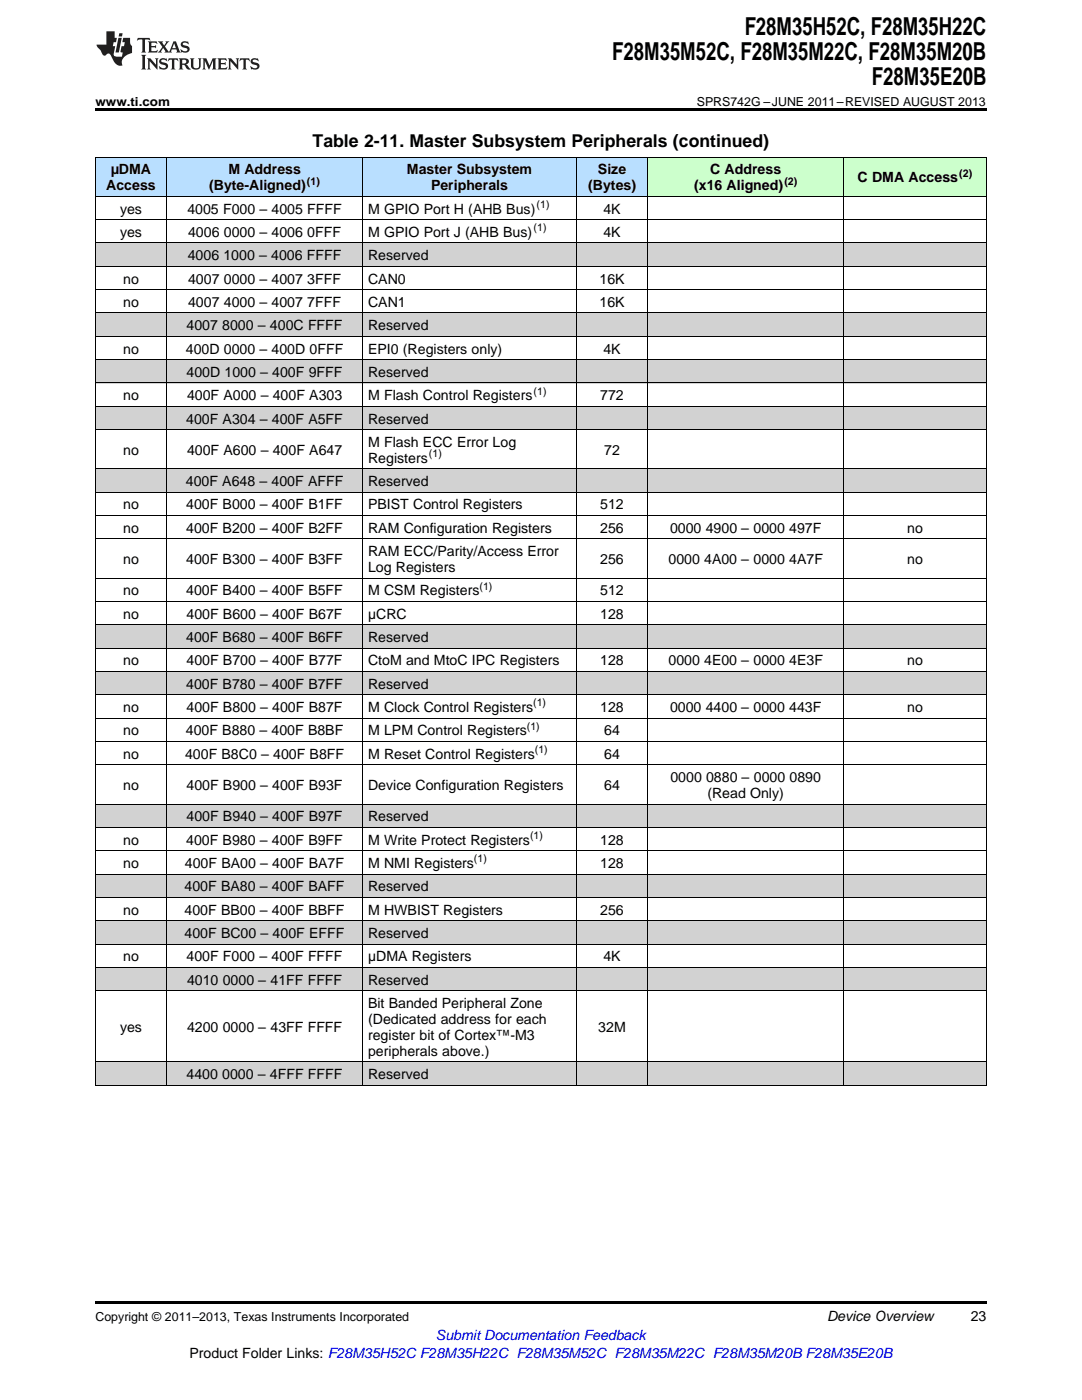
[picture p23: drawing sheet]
<svg xmlns="http://www.w3.org/2000/svg" width="216mm" height="279mm" viewBox="0 0 216 279" stroke-linecap="round" stroke-linejoin="round" font-family="sans-serif">
<defs><g id="words">
<g font-size="4.9">
<text x="122.2" y="12">F28M35M52C, F28M35M22C, F28M35M20B</text>
<text x="148.6" y="7.1">F28M35H52C, F28M35H22C</text>
<text x="174" y="16.9">F28M35E20B</text>
</g>
<text font-size="3.5" x="62.4" y="29.3">Table 2-11. Master Subsystem Peripherals (continued)</text>
<g font-size="2.8">
<text x="22.1" y="34.8">µDMA</text>
<text x="45.6" y="34.8">M Address</text>
<text x="81.2" y="34.8">Master Subsystem</text>
<text x="119.3" y="34.8">Size</text>
<text x="141.7" y="34.8">C Address</text>
<text x="21.2" y="38">Access</text>
<text x="41.7" y="38">(Byte-Aligned)</text>
<text x="86" y="38">Peripherals</text>
<text x="117.4" y="38">(Bytes)</text>
<text x="138.5" y="38">(x16 Aligned)</text>
<text x="171.1" y="36.4">C DMA Access</text>
<text x="24" y="42.6">yes</text>
<text x="24" y="47.3">yes</text>
<text x="37.4" y="42.6">4005 F000 – 4005 FFFF</text>
<text x="37.5" y="47.3">4006</text>
<text x="44.7" y="47.3">0000 – 4006</text>
<text x="61.3" y="47.3">0FFF</text>
<text x="73.4" y="42.6">M GPIO Port H (AHB Bus)</text>
<text x="73.4" y="47.3">M GPIO Port J (AHB Bus)</text>
<text x="120.4" y="42.6">4K</text>
<text x="120.4" y="47.3">4K</text>
<text x="37.5" y="51.9">4006</text>
<text x="44.6" y="51.9">1000 – 4006 FFFF</text>
<text x="73.4" y="51.9">Reserved</text>
<text x="24.6" y="56.6">no</text>
<text x="37.5" y="56.6">4007</text>
<text x="44.7" y="56.6">0000 – 4007</text>
<text x="61.3" y="56.6">3FFF</text>
<text x="73.4" y="56.6">CAN0</text>
<text x="119.6" y="56.6">16K</text>
<text x="24.6" y="61.2">no</text>
<text x="37.2" y="65.9">4007</text>
<text x="37.5" y="61.2">4007</text>
<text x="44.3" y="65.9">8000 – 400C FFFF</text>
<text x="44.7" y="61.2">4000 – 4007</text>
<text x="61.3" y="61.2">7FFF</text>
<text x="73.4" y="61.2">CAN1</text>
<text x="73.4" y="65.9">Reserved</text>
<text x="119.6" y="61.2">16K</text>
<text x="24.6" y="70.6">no</text>
<text x="37.1" y="70.6">400D 0000 – 400D 0FFF</text>
<text x="73.4" y="70.6">EPI0 (Registers only)</text>
<text x="120.4" y="70.6">4K</text>
<text x="37.2" y="75.2">400D 1000 – 400F 9FFF</text>
<text x="73.4" y="75.2">Reserved</text>
<text x="24.6" y="79.9">no</text>
<text x="37.3" y="79.9">400F A000 – 400F A303</text>
<text x="73.4" y="79.9">M Flash Control Registers</text>
<text x="119.8" y="79.9">772</text>
<text x="37.1" y="84.5">400F A304 – 400F A5FF</text>
<text x="73.4" y="84.5">Reserved</text>
<text x="73.4" y="89.2">M Flash ECC Error Log</text>
<text x="24.6" y="90.8">no</text>
<text x="37.3" y="90.8">400F A600 – 400F A647</text>
<text x="73.4" y="92.4">Registers</text>
<text x="120.6" y="90.8">72</text>
<text x="24.6" y="101.7">no</text>
<text x="37.1" y="97">400F A648 – 400F AFFF</text>
<text x="37.1" y="101.7">400F B000 – 400F B1FF</text>
<text x="73.4" y="97">Reserved</text>
<text x="73.4" y="101.7">PBIST Control Registers</text>
<text x="119.8" y="101.7">512</text>
<text x="24.6" y="106.3">no</text>
<text x="37.1" y="106.3">400F B200 – 400F B2FF</text>
<text x="73.4" y="106.3">RAM Configuration Registers</text>
<text x="119.8" y="106.3">256</text>
<text x="133.7" y="106.3">0000</text>
<text x="140.8" y="106.3">4900 – 0000</text>
<text x="157.5" y="106.3">497F</text>
<text x="181" y="106.3">no</text>
<text x="24.6" y="112.6">no</text>
<text x="37.1" y="112.6">400F B300 – 400F B3FF</text>
<text x="73.4" y="111">RAM ECC/Parity/Access Error</text>
<text x="119.8" y="112.6">256</text>
<text x="133.4" y="112.6">0000</text>
<text x="140.5" y="112.6">4A00 – 0000</text>
<text x="157.5" y="112.6">4A7F</text>
<text x="181" y="112.6">no</text>
<text x="24.6" y="118.8">no</text>
<text x="37.1" y="118.8">400F B400 – 400F B5FF</text>
<text x="73.4" y="114.2">Log Registers</text>
<text x="73.4" y="118.8">M CSM Registers</text>
<text x="119.8" y="118.8">512</text>
<text x="24.6" y="123.5">no</text>
<text x="37.2" y="123.5">400F B600 – 400F B67F</text>
<text x="73.4" y="123.5">µCRC</text>
<text x="119.8" y="123.5">128</text>
<text x="37.1" y="128.1">400F B680 – 400F B6FF</text>
<text x="73.4" y="128.1">Reserved</text>
<text x="24.6" y="132.8">no</text>
<text x="37.1" y="137.4">400F B780 – 400F B7FF</text>
<text x="37.2" y="132.8">400F B700 – 400F B77F</text>
<text x="73.4" y="132.8">CtoM and MtoC IPC Registers</text>
<text x="73.4" y="137.4">Reserved</text>
<text x="119.8" y="132.8">128</text>
<text x="133.4" y="132.8">0000</text>
<text x="140.5" y="132.8">4E00 – 0000</text>
<text x="157.5" y="132.8">4E3F</text>
<text x="181" y="132.8">no</text>
<text x="24.6" y="142.1">no</text>
<text x="37.2" y="142.1">400F B800 – 400F B87F</text>
<text x="73.4" y="142.1">M Clock Control Registers</text>
<text x="119.8" y="142.1">128</text>
<text x="133.7" y="142.1">0000</text>
<text x="140.8" y="142.1">4400 – 0000</text>
<text x="157.5" y="142.1">443F</text>
<text x="181" y="142.1">no</text>
<text x="24.6" y="146.8">no</text>
<text x="37.1" y="146.8">400F B880 – 400F B8BF</text>
<text x="73.4" y="146.8">M LPM Control Registers</text>
<text x="120.6" y="146.8">64</text>
<text x="24.6" y="151.4">no</text>
<text x="36.9" y="151.4">400F B8C0 – 400F B8FF</text>
<text x="73.4" y="151.4">M Reset Control Registers</text>
<text x="120.6" y="151.4">64</text>
<text x="24.6" y="157.7">no</text>
<text x="37.2" y="157.7">400F B900 – 400F B93F</text>
<text x="73.4" y="157.7">Device Configuration Registers</text>
<text x="120.6" y="157.7">64</text>
<text x="133.8" y="156.1">0000</text>
<text x="140.9" y="156.1">0880 – 0000</text>
<text x="141.1" y="159.2">(Read Only)</text>
<text x="157.5" y="156.1">0890</text>
<text x="37.2" y="163.9">400F B940 – 400F B97F</text>
<text x="73.4" y="163.9">Reserved</text>
<text x="24.6" y="168.6">no</text>
<text x="24.6" y="173.2">no</text>
<text x="36.9" y="173.2">400F BA00 – 400F BA7F</text>
<text x="37.1" y="168.6">400F B980 – 400F B9FF</text>
<text x="73.4" y="168.6">M Write Protect Registers</text>
<text x="73.4" y="173.2">M NMI Registers</text>
<text x="119.8" y="168.6">128</text>
<text x="119.8" y="173.2">128</text>
<text x="36.8" y="177.9">400F BA80 – 400F BAFF</text>
<text x="73.4" y="177.9">Reserved</text>
<text x="24.6" y="182.5">no</text>
<text x="36.8" y="182.5">400F BB00 – 400F BBFF</text>
<text x="73.4" y="182.5">M HWBIST Registers</text>
<text x="119.8" y="182.5">256</text>
<text x="24.6" y="191.8">no</text>
<text x="36.8" y="187.2">400F BC00 – 400F EFFF</text>
<text x="37.2" y="191.8">400F F000 – 400F FFFF</text>
<text x="73.4" y="187.2">Reserved</text>
<text x="73.4" y="191.8">µDMA Registers</text>
<text x="120.4" y="191.8">4K</text>
<text x="37.3" y="196.5">4010</text>
<text x="44.4" y="196.5">0000 – 41FF FFFF</text>
<text x="73.4" y="196.5">Reserved</text>
<text x="73.4" y="201.2">Bit Banded Peripheral Zone</text>
<text x="24" y="205.9">yes</text>
<text x="37.3" y="205.9">4200</text>
<text x="44.4" y="205.9">0000 – 43FF FFFF</text>
<text x="73.4" y="204.3">(Dedicated address for each</text>
<text x="73.4" y="207.5">register bit of Cortex™-M3</text>
<text x="119.4" y="205.9">32M</text>
<text x="37.2" y="215.3">4400</text>
<text x="44.3" y="215.3">0000 – 4FFF FFFF</text>
<text x="73.4" y="210.7">peripherals above.)</text>
<text x="73.4" y="215.3">Reserved</text>
<text x="165" y="263.6">Device Overview</text>
<text x="193.7" y="263.6">23</text>
<text x="37.8" y="270.9">Product Folder Links: F28M35H52C F28M35H22C F28M35M52C F28M35M22C F28M35M20B F28M35E20B</text>
</g>
<text font-size="2.8" fill="#00f" x="87" y="267.4">Submit Documentation Feedback</text>
<g font-size="2.5">
<text x="19" y="21.1">www.ti.com</text>
<text x="139" y="21.1">SPRS742G –JUNE 2011–REVISED AUGUST 2013</text>
<text x="19" y="263.6">Copyright © 2011–2013, Texas Instruments Incorporated</text>
</g>
<g font-size="2.1">
<text x="191.4" y="35.2">(2)</text>
<text x="61.2" y="36.8">(1)</text>
<text x="107.1" y="41.5">(1)</text>
<text x="156.5" y="36.8">(2)</text>
<text x="106.5" y="46.1">(1)</text>
<text x="106.5" y="78.7">(1)</text>
<text x="85.6" y="91.2">(1)</text>
<text x="95.7" y="117.7">(1)</text>
<text x="106.4" y="141">(1)</text>
<text x="105.1" y="145.6">(1)</text>
<text x="106.7" y="150.3">(1)</text>
<text x="105.8" y="167.4">(1)</text>
<text x="94.6" y="172.1">(1)</text>
</g>
</g></defs>
<g fill="#d2d2d2">
<path d="M19 211.9h14.3v4.7h-14.3z"/>
<path d="M33.3 211.9h39.1v4.7h-39.1z"/>
<path d="M72.4 211.9h42.6v4.7h-42.6z"/>
<path d="M115 211.9h14.3v4.7h-14.3z"/>
<path d="M129.3 211.9h39.1v4.7h-39.1z"/>
<path d="M168.4 211.9h28.4v4.7h-28.4z"/>
<path d="M19 193.1h14.3v4.7h-14.3z"/>
<path d="M33.3 193.1h39.1v4.7h-39.1z"/>
<path d="M72.4 193.1h42.6v4.7h-42.6z"/>
<path d="M115 193.1h14.3v4.7h-14.3z"/>
<path d="M129.3 193.1h39.1v4.7h-39.1z"/>
<path d="M168.4 193.1h28.4v4.7h-28.4z"/>
<path d="M19 183.8h14.3v4.7h-14.3z"/>
<path d="M33.3 183.8h39.1v4.7h-39.1z"/>
<path d="M72.4 183.8h42.6v4.7h-42.6z"/>
<path d="M115 183.8h14.3v4.7h-14.3z"/>
<path d="M129.3 183.8h39.1v4.7h-39.1z"/>
<path d="M168.4 183.8h28.4v4.7h-28.4z"/>
<path d="M19 174.5h14.3v4.6h-14.3z"/>
<path d="M33.3 174.5h39.1v4.6h-39.1z"/>
<path d="M72.4 174.5h42.6v4.6h-42.6z"/>
<path d="M115 174.5h14.3v4.6h-14.3z"/>
<path d="M129.3 174.5h39.1v4.6h-39.1z"/>
<path d="M168.4 174.5h28.4v4.6h-28.4z"/>
<path d="M19 160.5h14.3v4.7h-14.3z"/>
<path d="M33.3 160.5h39.1v4.7h-39.1z"/>
<path d="M72.4 160.5h42.6v4.7h-42.6z"/>
<path d="M115 160.5h14.3v4.7h-14.3z"/>
<path d="M129.3 160.5h39.1v4.7h-39.1z"/>
<path d="M168.4 160.5h28.4v4.7h-28.4z"/>
<path d="M19 134.1h14.3v4.6h-14.3z"/>
<path d="M33.3 134.1h39.1v4.6h-39.1z"/>
<path d="M72.4 134.1h42.6v4.6h-42.6z"/>
<path d="M115 134.1h14.3v4.6h-14.3z"/>
<path d="M129.3 134.1h39.1v4.6h-39.1z"/>
<path d="M168.4 134.1h28.4v4.6h-28.4z"/>
<path d="M19 124.7h14.3v4.7h-14.3z"/>
<path d="M33.3 124.7h39.1v4.7h-39.1z"/>
<path d="M72.4 124.7h42.6v4.7h-42.6z"/>
<path d="M115 124.7h14.3v4.7h-14.3z"/>
<path d="M129.3 124.7h39.1v4.7h-39.1z"/>
<path d="M168.4 124.7h28.4v4.7h-28.4z"/>
<path d="M19 93.6h14.3v4.7h-14.3z"/>
<path d="M33.3 93.6h39.1v4.7h-39.1z"/>
<path d="M72.4 93.6h42.6v4.7h-42.6z"/>
<path d="M115 93.6h14.3v4.7h-14.3z"/>
<path d="M129.3 93.6h39.1v4.7h-39.1z"/>
<path d="M168.4 93.6h28.4v4.7h-28.4z"/>
<path d="M19 81.1h14.3v4.7h-14.3z"/>
<path d="M33.3 81.1h39.1v4.7h-39.1z"/>
<path d="M72.4 81.1h42.6v4.7h-42.6z"/>
<path d="M115 81.1h14.3v4.7h-14.3z"/>
<path d="M129.3 81.1h39.1v4.7h-39.1z"/>
<path d="M168.4 81.1h28.4v4.7h-28.4z"/>
<path d="M19 71.8h14.3v4.7h-14.3z"/>
<path d="M33.3 71.8h39.1v4.7h-39.1z"/>
<path d="M72.4 71.8h42.6v4.7h-42.6z"/>
<path d="M115 71.8h14.3v4.7h-14.3z"/>
<path d="M129.3 71.8h39.1v4.7h-39.1z"/>
<path d="M168.4 71.8h28.4v4.7h-28.4z"/>
<path d="M19 62.5h14.3v4.7h-14.3z"/>
<path d="M33.3 62.5h39.1v4.7h-39.1z"/>
<path d="M72.4 62.5h42.6v4.7h-42.6z"/>
<path d="M115 62.5h14.3v4.7h-14.3z"/>
<path d="M129.3 62.5h39.1v4.7h-39.1z"/>
<path d="M168.4 62.5h28.4v4.7h-28.4z"/>
<path d="M19 48.5h14.3v4.7h-14.3z"/>
<path d="M33.3 48.5h39.1v4.7h-39.1z"/>
<path d="M72.4 48.5h42.6v4.7h-42.6z"/>
<path d="M115 48.5h14.3v4.7h-14.3z"/>
<path d="M129.3 48.5h39.1v4.7h-39.1z"/>
<path d="M168.4 48.5h28.4v4.7h-28.4z"/>
</g>
<g fill="#b9dfff">
<path d="M19 31.4h14.3v7.8h-14.3z"/>
<path d="M33.3 31.4h39.1v7.8h-39.1z"/>
<path d="M72.4 31.4h42.6v7.8h-42.6z"/>
<path d="M115 31.4h14.3v7.8h-14.3z"/>
</g>
<g fill="#cfc">
<path d="M129.3 31.4h39.1v7.8h-39.1z"/>
<path d="M168.4 31.4h28.4v7.8h-28.4z"/>
</g>
<path d="M19 21.6h177.8v.6h-177.8zM19 259.7h177.8v.5h-177.8z" fill="#000"/>
<g fill="none" stroke="#000" stroke-width=".2">
<path d="M19 39.2h177.8M19 31.3h177.8M19.1 31.4v185.2M33.2 31.4v185.2M72.3 31.4v185.2M115 31.4v185.2M129.2 31.4v185.2M168.3 31.4v185.2M196.8 31.4v185.2M19 57.8h177.8M19 53.1h177.8M19 48.5h177.8"/>
<path d="M19 43.8h177.8M19 76.4h177.8M19 71.8h177.8M19 67.1h177.8M19 62.5h177.8M19 98.2h177.8M19 93.6h177.8M19 85.7h177.8M19 81.1h177.8M19 115.4h177.8M19 107.5h177.8M19 102.9h177.8"/>
<path d="M19 138.7h177.8M19 134h177.8M19 129.3h177.8M19 124.7h177.8M19 120h177.8M19 152.6h177.8M19 148h177.8M19 143.3h177.8M19 179.1h177.8M19 174.4h177.8M19 169.8h177.8M19 165.1h177.8"/>
<path d="M19 160.5h177.8M19 197.7h177.8M19 193.1h177.8M19 188.4h177.8M19 183.7h177.8M19 216.6h177.8M19 211.9h177.8"/>
</g>
<g fill="#231f20">
<path d="M27.5 7.6l-.1 .5 .4-.2h.6v.1v2.1l-.2 .4h1l-.3-.4v-2.1l.1-.1h.5l.5 .2-.2-.5zM29.5 8.3l.2 .3v1.5l-.2 .4h1.8l.2-.6a1.04 1.04 0 0 1-1.3 .2v-.7h.6l.3 .2v-.6l-.3 .2h-.6v-.6l.8-.1 .4 .3-.2-.5zM31.5 8.3l.9 1.1-.9 1.1h.8l-.2-.2 .5-.7 .4 .7-.2 .2h1.5l-.1-.2 .1-.4h.9l.1 .4-.2 .2h1l-.3-.3-.7-1.9h-.5l-.9 2-.8-1 .9-1h-.8l.1 .3-.3 .5-.4-.6 .2-.2zM34.7 8.6l.4 1h-.7zM36.3 8.4a.63 .63 0 0 0-.2 .7 .63 .63 0 0 0 .6 .4l.6 .2 .1 .2a.75 .75 0 0 1-.7 .4 .75 .75 0 0 1-.6-.5l.1 .7 .1-.1a1.11 1.11 0 0 0 1.5-.6 1.13 1.13 0 0 0-1.2-.8l-.1-.4a1.04 1.04 0 0 1 1.2 .2l-.2-.5-.1 .1-.5-.2zM28.2 10.9l.2 .4v2.2l-.2 .4h1l-.3-.4v-2.2l.3-.4zM29.3 11.6l.3 .4v1.5l-.3 .4h.8l-.2-.4v-1.3l1.5 1.7v-1.9l.2-.4h-.7l.2 .4v.9l-1.1-1.3zM32 11.8a.62 .62 0 0 0-.2 .7 .62 .62 0 0 0 .6 .4l.6 .1 .1 .3a.76 .76 0 0 1-.7 .3 .76 .76 0 0 1-.6-.4l.1 .7 .1-.1a1.11 1.11 0 0 0 1.5-.6 1.13 1.13 0 0 0-1.2-.8l-.1-.4a1.04 1.04 0 0 1 1.2 .2l-.2-.6-.1 .1-.5-.1zM33.7 11.6l-.2 .6a.61 .61 0 0 1 .8-.3v1.6l-.2 .4h.9l-.2-.4v-1.6a.63 .63 0 0 1 .8 .3l-.2-.6zM35.6 11.6l.3 .4v1.5l-.3 .4h1l-.2-.2v-.8l.5 .2a.76 .76 0 0 0 1.2 .7l-1-1a.58 .58 0 0 0 .6-.5 .58 .58 0 0 0-.5-.6zM36.4 11.9h.1a.45 .45 0 0 1 .5 .1 .45 .45 0 0 1 .1 .5l-.7 .2zM37.9 11.6l.2 .2a2.17 2.17 0 0 0 .3 1.9 .99 .99 0 0 0 1.6-.6v-1.1l.2-.4h-.7l.2 .2a1.92 1.92 0 0 1-.2 1.8 .6 .6 0 0 1-.9-.5v-1.1l.2-.4zM40.4 11.6l.2 .4v1.5l-.2 .4h.7l-.2-.4v-1.4l.8 1.8 .8-1.8v1.4l-.2 .4h.9l-.2-.4v-1.5l.2-.4h-.8l-.6 1.5-.6-1.5zM43.4 11.6l.2 .4v1.5l-.2 .4h1.8l.2-.6a1.04 1.04 0 0 1-1.3 .1v-.6h.5l.4 .2v-.6l-.4 .2h-.5v-.7h.8l.3 .3-.1-.6zM45.5 11.6l.2 .4v1.5l-.2 .4h.7l-.2-.4v-1.3l1.5 1.7v-1.9l.2-.4h-.7l.2 .4v.9l-1.1-1.3zM47.9 11.6l-.1 .6a.61 .61 0 0 1 .8-.3v1.6l-.3 .4h1l-.3-.4 .1-1.6a.63 .63 0 0 1 .7 .3l-.1-.6zM50.2 11.8a.62 .62 0 0 0-.2 .7 .62 .62 0 0 0 .6 .4l.6 .1 .2 .3a.76 .76 0 0 1-.8 .3 .76 .76 0 0 1-.6-.4l.1 .7 .2-.1a1.11 1.11 0 0 0 1.5-.6 1.13 1.13 0 0 0-1.3-.8l-.1-.4a1.04 1.04 0 0 1 1.2 .2l-.1-.6-.2 .1-.5-.1z"/>
<path d="M21.2 6.3v2.6h-1.9l.1 .4 .7 .9a.91 .91 0 0 0 1 .8 .56 .56 0 0 1 .5-.3 .56 .56 0 0 1 .5 .3l.4 .8a1.53 1.53 0 0 0 1.9 1.2 1.54 1.54 0 0 1 1-2.1l.9-.3v-1.4a1.52 1.52 0 0 1-.3-1.6h-1.4l-.2 .8h.5l-.2 .8h-.4l-.2 1v.2l.4 .1-.2 .8a1.93 1.93 0 0 1-1.6-.3l.3-1.8h-.5l.2-.8h.4l.2-.8h-.4v-1.3zM23.6 7.6l-.6 2.9h.7l.6-2.9zM23.8 6.6l-.1 .7h.6l.2-.7z"/>
</g>
<use href="#words"/>
</svg>
